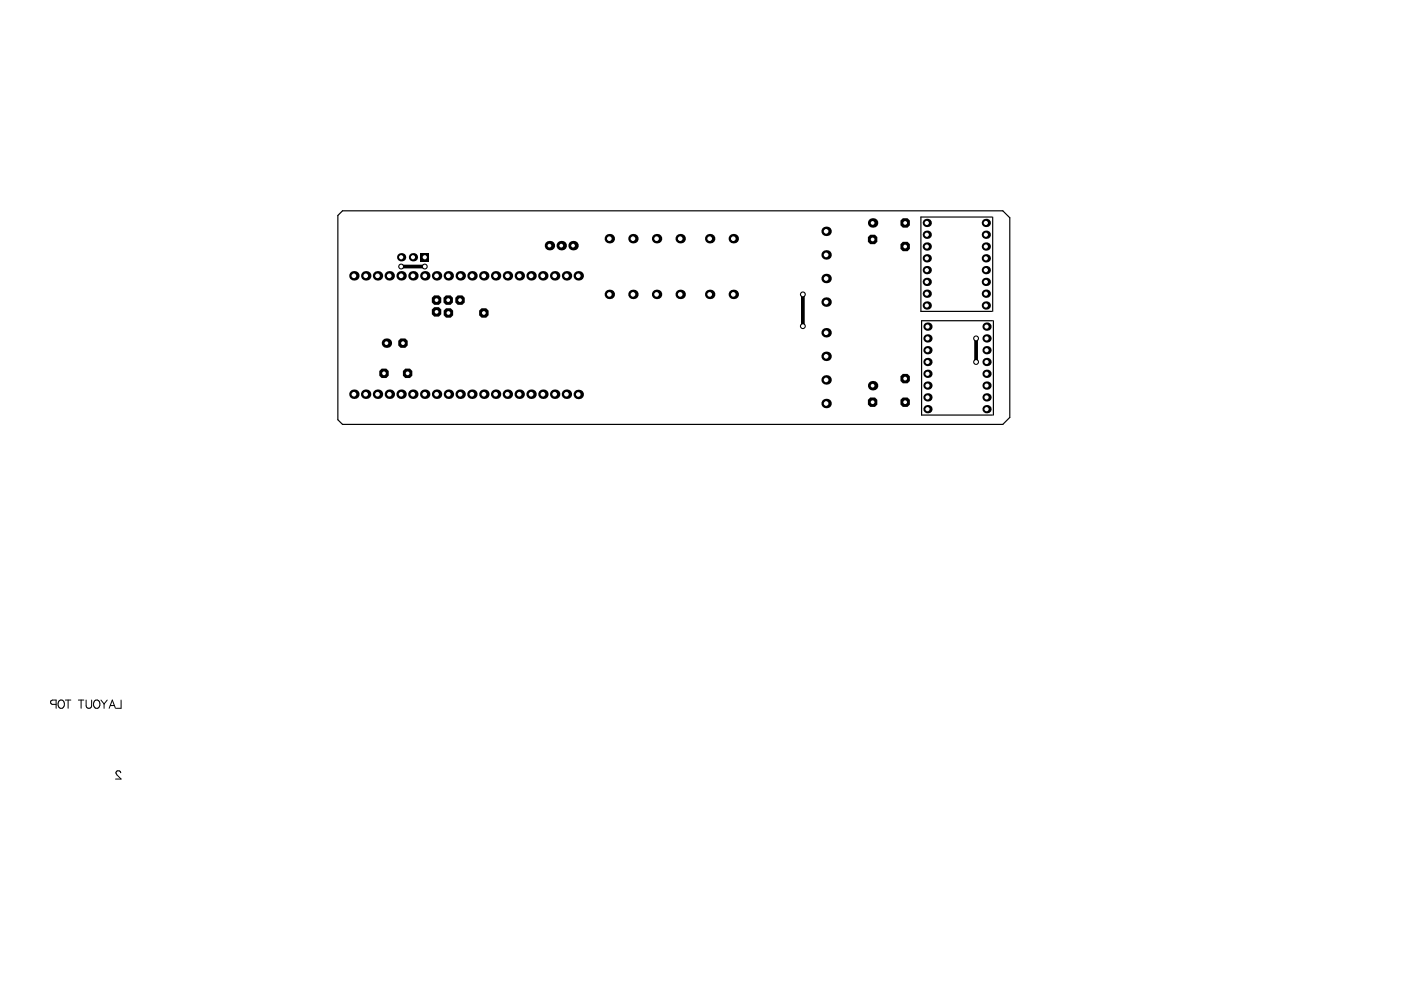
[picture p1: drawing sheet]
<svg xmlns="http://www.w3.org/2000/svg" width="297mm" height="210mm" viewBox="0 0 297 210" stroke-linecap="round" stroke-linejoin="round" font-family="sans-serif">
<path d="M71.5 45.6l1-1h139.7l1.4 1.5v42.2l-1.4 1.5h-139.7l-1-1zM209.8 45.9h-15v20h15M210 45.9v20M210 67.9h-15v19.9h15M210.2 67.9v19.9" fill="none" stroke="#000" stroke-width=".25"/>
<path d="M84.9 56.4h5M169.9 62.3v6.7M206.5 71.6v5" fill="none" stroke="#000" stroke-width=".79"/>
<g fill="none" stroke="#000" stroke-width=".21">
<path d="M11.9 149h-.8a.46 .46 0 0 1-.4-.4 .46 .46 0 0 1 .4-.5h.8v1.8M12.5 148.4a.65 .65 0 0 1 .7-.3 .65 .65 0 0 1 .4 .7v.4a.67 .67 0 0 1-.6 .7 .67 .67 0 0 1-.7-.7zM13.8 148.1h1.2M14.4 148.1v1.8M16.6 148.1h1.1M17.2 148.1v1.8M18.2 148.1v1.3a.59 .59 0 0 0 .6 .5 .59 .59 0 0 0 .6-.5v-1.3M20 148.4a.65 .65 0 0 1 .7-.3 .65 .65 0 0 1 .4 .7v.4a.67 .67 0 0 1-.6 .7 .67 .67 0 0 1-.7-.7zM21.4 148.1l.6 .9M22 149v.9M22.7 148.1l-.7 .9M23.1 149.9l.7-1.8 .6 1.8"/>
<path d="M23.3 149.3h.9M25.6 148.1v1.8h-1M25.5 163.5l-.3-.4-.6 .2a.54 .54 0 0 0 .2 .7l.8 .8h-1.1"/>
</g>
<circle cx="89.9" cy="56.4" r=".62" fill="#000"/>
<circle cx="89.9" cy="56.4" r=".39" fill="#fff"/>
<circle cx="84.9" cy="56.4" r=".62" fill="#000"/>
<circle cx="84.9" cy="56.4" r=".39" fill="#fff"/>
<circle cx="206.5" cy="71.6" r=".62" fill="#000"/>
<circle cx="206.5" cy="71.6" r=".39" fill="#fff"/>
<circle cx="206.5" cy="76.6" r=".62" fill="#000"/>
<circle cx="206.5" cy="76.6" r=".39" fill="#fff"/>
<circle cx="169.9" cy="62.3" r=".62" fill="#000"/>
<circle cx="169.9" cy="62.3" r=".39" fill="#fff"/>
<circle cx="169.9" cy="69" r=".62" fill="#000"/>
<circle cx="169.9" cy="69" r=".39" fill="#fff"/>
<circle cx="84.9" cy="83.4" r="1" fill="#000"/>
<circle cx="84.9" cy="83.4" r=".49" fill="#fff"/>
<circle cx="87.3" cy="83.4" r="1" fill="#000"/>
<circle cx="87.3" cy="83.4" r=".49" fill="#fff"/>
<circle cx="82.4" cy="83.4" r="1" fill="#000"/>
<circle cx="82.4" cy="83.4" r=".49" fill="#fff"/>
<circle cx="79.9" cy="83.4" r="1" fill="#000"/>
<circle cx="79.9" cy="83.4" r=".49" fill="#fff"/>
<circle cx="89.9" cy="83.4" r="1" fill="#000"/>
<circle cx="89.9" cy="83.4" r=".49" fill="#fff"/>
<circle cx="208.7" cy="86.6" r=".88" fill="#000"/>
<circle cx="208.7" cy="86.6" r=".44" fill="#fff"/>
<circle cx="196.2" cy="86.6" r=".88" fill="#000"/>
<circle cx="196.2" cy="86.6" r=".44" fill="#fff"/>
<circle cx="184.6" cy="81.6" r="1" fill="#000"/>
<circle cx="184.6" cy="81.6" r=".39" fill="#fff"/>
<circle cx="196.2" cy="69.1" r=".88" fill="#000"/>
<circle cx="196.2" cy="69.1" r=".44" fill="#fff"/>
<circle cx="208.7" cy="69.1" r=".88" fill="#000"/>
<circle cx="208.7" cy="69.1" r=".44" fill="#fff"/>
<circle cx="104.9" cy="83.4" r="1" fill="#000"/>
<circle cx="104.9" cy="83.4" r=".49" fill="#fff"/>
<circle cx="102.4" cy="83.4" r="1" fill="#000"/>
<circle cx="102.4" cy="83.4" r=".49" fill="#fff"/>
<circle cx="107.3" cy="83.4" r="1" fill="#000"/>
<circle cx="107.3" cy="83.4" r=".49" fill="#fff"/>
<circle cx="109.8" cy="83.4" r="1" fill="#000"/>
<circle cx="109.8" cy="83.4" r=".49" fill="#fff"/>
<circle cx="99.8" cy="83.4" r="1" fill="#000"/>
<circle cx="99.8" cy="83.4" r=".49" fill="#fff"/>
<circle cx="119.8" cy="83.4" r="1" fill="#000"/>
<circle cx="119.8" cy="83.4" r=".49" fill="#fff"/>
<path d="M96.3 63l.5-.5h1l.5 .5v1l-.5 .5h-1l-.5-.5z" fill-rule="evenodd" fill="#000"/>
<circle cx="97.3" cy="63.5" r=".39" fill="#fff"/>
<path d="M93.8 63l.5-.5h1l.5 .5v1l-.5 .5h-1l-.5-.5z" fill-rule="evenodd" fill="#000"/>
<circle cx="94.8" cy="63.5" r=".39" fill="#fff"/>
<path d="M93.9 65.7l.5-.5h1l.5 .5v1l-.5 .5h-1l-.5-.5z" fill-rule="evenodd" fill="#000"/>
<circle cx="94.9" cy="66.2" r=".39" fill="#fff"/>
<path d="M101.4 65.7l.5-.5h1l.5 .5v1l-.5 .5h-1l-.5-.5z" fill-rule="evenodd" fill="#000"/>
<circle cx="102.4" cy="66.2" r=".39" fill="#fff"/>
<circle cx="174.8" cy="48.9" r="1" fill="#000"/>
<circle cx="174.8" cy="48.9" r=".49" fill="#fff"/>
<circle cx="174.8" cy="63.9" r="1" fill="#000"/>
<circle cx="174.8" cy="63.9" r=".49" fill="#fff"/>
<circle cx="174.8" cy="53.9" r="1" fill="#000"/>
<circle cx="174.8" cy="53.9" r=".49" fill="#fff"/>
<circle cx="174.8" cy="58.9" r="1" fill="#000"/>
<circle cx="174.8" cy="58.9" r=".49" fill="#fff"/>
<circle cx="150.1" cy="50.5" r="1" fill="#000"/>
<circle cx="150.1" cy="50.5" r=".49" fill="#fff"/>
<circle cx="155.1" cy="50.5" r="1" fill="#000"/>
<circle cx="155.1" cy="50.5" r=".49" fill="#fff"/>
<circle cx="138.9" cy="50.5" r="1" fill="#000"/>
<circle cx="138.9" cy="50.5" r=".49" fill="#fff"/>
<circle cx="143.9" cy="50.5" r="1" fill="#000"/>
<circle cx="143.9" cy="50.5" r=".49" fill="#fff"/>
<circle cx="155.1" cy="62.3" r="1" fill="#000"/>
<circle cx="155.1" cy="62.3" r=".49" fill="#fff"/>
<circle cx="150.1" cy="62.3" r="1" fill="#000"/>
<circle cx="150.1" cy="62.3" r=".49" fill="#fff"/>
<circle cx="89.9" cy="58.4" r="1" fill="#000"/>
<circle cx="89.9" cy="58.4" r=".49" fill="#fff"/>
<circle cx="77.4" cy="83.4" r="1" fill="#000"/>
<circle cx="77.4" cy="83.4" r=".49" fill="#fff"/>
<circle cx="92.4" cy="58.4" r="1" fill="#000"/>
<circle cx="92.4" cy="58.4" r=".49" fill="#fff"/>
<circle cx="77.4" cy="58.4" r="1" fill="#000"/>
<circle cx="77.4" cy="58.4" r=".49" fill="#fff"/>
<circle cx="82.4" cy="58.4" r="1" fill="#000"/>
<circle cx="82.4" cy="58.4" r=".49" fill="#fff"/>
<circle cx="84.9" cy="58.4" r="1" fill="#000"/>
<circle cx="84.9" cy="58.4" r=".49" fill="#fff"/>
<circle cx="79.9" cy="58.4" r="1" fill="#000"/>
<circle cx="79.9" cy="58.4" r=".49" fill="#fff"/>
<circle cx="87.4" cy="58.4" r="1" fill="#000"/>
<circle cx="87.4" cy="58.4" r=".49" fill="#fff"/>
<path d="M85.2 78.5l.5-.5h1l.5 .5v1l-.5 .5h-1l-.5-.5z" fill-rule="evenodd" fill="#000"/>
<circle cx="86.2" cy="79" r=".39" fill="#fff"/>
<path d="M80.2 78.5l.5-.5h1l.5 .5v1l-.5 .5h-1l-.5-.5z" fill-rule="evenodd" fill="#000"/>
<circle cx="81.2" cy="79" r=".39" fill="#fff"/>
<path d="M91.4 63l.5-.5h1l.5 .5v1l-.5 .5h-1l-.5-.5z" fill-rule="evenodd" fill="#000"/>
<circle cx="92.4" cy="63.5" r=".39" fill="#fff"/>
<path d="M84.3 72.1l.5-.5h1l.5 .5v1l-.5 .5h-1l-.5-.5z" fill-rule="evenodd" fill="#000"/>
<circle cx="85.3" cy="72.6" r=".39" fill="#fff"/>
<path d="M91.4 65.5l.5-.5h1l.5 .5v1l-.5 .5h-1l-.5-.5z" fill-rule="evenodd" fill="#000"/>
<circle cx="92.4" cy="66" r=".39" fill="#fff"/>
<circle cx="81.8" cy="72.6" r="1" fill="#000"/>
<circle cx="81.8" cy="72.6" r=".39" fill="#fff"/>
<circle cx="104.9" cy="58.4" r="1" fill="#000"/>
<circle cx="104.9" cy="58.4" r=".49" fill="#fff"/>
<circle cx="117.4" cy="58.4" r="1" fill="#000"/>
<circle cx="117.4" cy="58.4" r=".49" fill="#fff"/>
<circle cx="133.9" cy="50.5" r="1" fill="#000"/>
<circle cx="133.9" cy="50.5" r=".49" fill="#fff"/>
<circle cx="119.9" cy="58.4" r="1" fill="#000"/>
<circle cx="119.9" cy="58.4" r=".49" fill="#fff"/>
<circle cx="122.3" cy="58.4" r="1" fill="#000"/>
<circle cx="122.3" cy="58.4" r=".49" fill="#fff"/>
<circle cx="114.8" cy="58.4" r="1" fill="#000"/>
<circle cx="114.8" cy="58.4" r=".49" fill="#fff"/>
<circle cx="112.4" cy="58.4" r="1" fill="#000"/>
<circle cx="112.4" cy="58.4" r=".49" fill="#fff"/>
<circle cx="102.3" cy="58.4" r="1" fill="#000"/>
<circle cx="102.3" cy="58.4" r=".49" fill="#fff"/>
<circle cx="128.9" cy="50.5" r="1" fill="#000"/>
<circle cx="128.9" cy="50.5" r=".49" fill="#fff"/>
<circle cx="109.9" cy="58.4" r="1" fill="#000"/>
<circle cx="109.9" cy="58.4" r=".49" fill="#fff"/>
<circle cx="107.4" cy="58.4" r="1" fill="#000"/>
<circle cx="107.4" cy="58.4" r=".49" fill="#fff"/>
<circle cx="121.2" cy="52" r="1" fill="#000"/>
<circle cx="121.2" cy="52" r=".39" fill="#fff"/>
<circle cx="118.7" cy="52" r="1" fill="#000"/>
<circle cx="118.7" cy="52" r=".39" fill="#fff"/>
<circle cx="116.2" cy="52" r="1" fill="#000"/>
<circle cx="116.2" cy="52" r=".39" fill="#fff"/>
<circle cx="208.6" cy="62.1" r=".88" fill="#000"/>
<circle cx="208.6" cy="62.1" r=".44" fill="#fff"/>
<circle cx="196.1" cy="62.1" r=".88" fill="#000"/>
<circle cx="196.1" cy="62.1" r=".44" fill="#fff"/>
<circle cx="196.1" cy="57.2" r=".88" fill="#000"/>
<circle cx="196.1" cy="57.2" r=".44" fill="#fff"/>
<circle cx="208.6" cy="59.6" r=".88" fill="#000"/>
<circle cx="208.6" cy="59.6" r=".44" fill="#fff"/>
<circle cx="196.1" cy="64.6" r=".88" fill="#000"/>
<circle cx="196.1" cy="64.6" r=".44" fill="#fff"/>
<circle cx="196.1" cy="59.6" r=".88" fill="#000"/>
<circle cx="196.1" cy="59.6" r=".44" fill="#fff"/>
<circle cx="208.6" cy="64.6" r=".88" fill="#000"/>
<circle cx="208.6" cy="64.6" r=".44" fill="#fff"/>
<circle cx="208.6" cy="57.2" r=".88" fill="#000"/>
<circle cx="208.6" cy="57.2" r=".44" fill="#fff"/>
<circle cx="74.9" cy="83.4" r="1" fill="#000"/>
<circle cx="74.9" cy="83.4" r=".49" fill="#fff"/>
<circle cx="112.4" cy="83.4" r="1" fill="#000"/>
<circle cx="112.4" cy="83.4" r=".49" fill="#fff"/>
<circle cx="114.9" cy="83.4" r="1" fill="#000"/>
<circle cx="114.9" cy="83.4" r=".49" fill="#fff"/>
<circle cx="97.4" cy="83.4" r="1" fill="#000"/>
<circle cx="97.4" cy="83.4" r=".49" fill="#fff"/>
<circle cx="92.4" cy="83.4" r="1" fill="#000"/>
<circle cx="92.4" cy="83.4" r=".49" fill="#fff"/>
<circle cx="94.9" cy="83.4" r="1" fill="#000"/>
<circle cx="94.9" cy="83.4" r=".49" fill="#fff"/>
<circle cx="117.4" cy="83.4" r="1" fill="#000"/>
<circle cx="117.4" cy="83.4" r=".49" fill="#fff"/>
<circle cx="74.9" cy="58.4" r="1" fill="#000"/>
<circle cx="74.9" cy="58.4" r=".49" fill="#fff"/>
<circle cx="94.8" cy="58.4" r="1" fill="#000"/>
<circle cx="94.8" cy="58.4" r=".49" fill="#fff"/>
<circle cx="138.9" cy="62.3" r="1" fill="#000"/>
<circle cx="138.9" cy="62.3" r=".49" fill="#fff"/>
<circle cx="133.9" cy="62.3" r="1" fill="#000"/>
<circle cx="133.9" cy="62.3" r=".49" fill="#fff"/>
<circle cx="128.9" cy="62.3" r="1" fill="#000"/>
<circle cx="128.9" cy="62.3" r=".49" fill="#fff"/>
<circle cx="143.9" cy="62.3" r="1" fill="#000"/>
<circle cx="143.9" cy="62.3" r=".49" fill="#fff"/>
<circle cx="99.9" cy="58.4" r="1" fill="#000"/>
<circle cx="99.9" cy="58.4" r=".49" fill="#fff"/>
<circle cx="97.4" cy="58.4" r="1" fill="#000"/>
<circle cx="97.4" cy="58.4" r=".49" fill="#fff"/>
<circle cx="208.7" cy="81.6" r=".88" fill="#000"/>
<circle cx="208.7" cy="81.6" r=".44" fill="#fff"/>
<circle cx="208.7" cy="84.1" r=".88" fill="#000"/>
<circle cx="208.7" cy="84.1" r=".44" fill="#fff"/>
<circle cx="208.7" cy="74.1" r=".88" fill="#000"/>
<circle cx="208.7" cy="74.1" r=".44" fill="#fff"/>
<circle cx="196.2" cy="79.1" r=".88" fill="#000"/>
<circle cx="196.2" cy="79.1" r=".44" fill="#fff"/>
<circle cx="196.2" cy="76.6" r=".88" fill="#000"/>
<circle cx="196.2" cy="76.6" r=".44" fill="#fff"/>
<circle cx="208.7" cy="71.6" r=".88" fill="#000"/>
<circle cx="208.7" cy="71.6" r=".44" fill="#fff"/>
<circle cx="208.7" cy="79.1" r=".88" fill="#000"/>
<circle cx="208.7" cy="79.1" r=".44" fill="#fff"/>
<circle cx="196.2" cy="84.1" r=".88" fill="#000"/>
<circle cx="196.2" cy="84.1" r=".44" fill="#fff"/>
<circle cx="196.2" cy="81.6" r=".88" fill="#000"/>
<circle cx="196.2" cy="81.6" r=".44" fill="#fff"/>
<circle cx="196.2" cy="71.6" r=".88" fill="#000"/>
<circle cx="196.2" cy="71.6" r=".44" fill="#fff"/>
<circle cx="196.2" cy="74.1" r=".88" fill="#000"/>
<circle cx="196.2" cy="74.1" r=".44" fill="#fff"/>
<circle cx="208.7" cy="76.6" r=".88" fill="#000"/>
<circle cx="208.7" cy="76.6" r=".44" fill="#fff"/>
<path d="M190.5 46.7l.5-.5h1l.5 .5v1l-.5 .5h-1l-.5-.5z" fill-rule="evenodd" fill="#000"/>
<circle cx="191.5" cy="47.2" r=".39" fill="#fff"/>
<path d="M183.6 50.2l.5-.5h1l.5 .5v1l-.5 .5h-1l-.5-.5z" fill-rule="evenodd" fill="#000"/>
<circle cx="184.6" cy="50.7" r=".39" fill="#fff"/>
<circle cx="196.1" cy="49.7" r=".88" fill="#000"/>
<circle cx="196.1" cy="49.7" r=".44" fill="#fff"/>
<circle cx="196.1" cy="52.2" r=".88" fill="#000"/>
<circle cx="196.1" cy="52.2" r=".44" fill="#fff"/>
<circle cx="208.6" cy="49.7" r=".88" fill="#000"/>
<circle cx="208.6" cy="49.7" r=".44" fill="#fff"/>
<circle cx="208.6" cy="52.2" r=".88" fill="#000"/>
<circle cx="208.6" cy="52.2" r=".44" fill="#fff"/>
<circle cx="208.6" cy="54.7" r=".88" fill="#000"/>
<circle cx="208.6" cy="54.7" r=".44" fill="#fff"/>
<path d="M190.5 51.7l.5-.5h1l.5 .5v1l-.5 .5h-1l-.5-.5z" fill-rule="evenodd" fill="#000"/>
<circle cx="191.5" cy="52.2" r=".39" fill="#fff"/>
<circle cx="184.6" cy="47.2" r="1" fill="#000"/>
<circle cx="184.6" cy="47.2" r=".39" fill="#fff"/>
<circle cx="196.1" cy="54.7" r=".88" fill="#000"/>
<circle cx="196.1" cy="54.7" r=".44" fill="#fff"/>
<circle cx="208.6" cy="47.2" r=".88" fill="#000"/>
<circle cx="208.6" cy="47.2" r=".44" fill="#fff"/>
<circle cx="196.1" cy="47.2" r=".88" fill="#000"/>
<circle cx="196.1" cy="47.2" r=".44" fill="#fff"/>
<circle cx="84.9" cy="54.4" r=".88" fill="#000"/>
<circle cx="84.9" cy="54.4" r=".44" fill="#fff"/>
<path d="M190.5 84.6l.5-.5h1l.5 .5v1l-.5 .5h-1l-.5-.5z" fill-rule="evenodd" fill="#000"/>
<circle cx="191.5" cy="85.1" r=".39" fill="#fff"/>
<circle cx="174.8" cy="70.4" r="1" fill="#000"/>
<circle cx="174.8" cy="70.4" r=".49" fill="#fff"/>
<circle cx="174.8" cy="75.4" r="1" fill="#000"/>
<circle cx="174.8" cy="75.4" r=".49" fill="#fff"/>
<circle cx="174.8" cy="85.4" r="1" fill="#000"/>
<circle cx="174.8" cy="85.4" r=".49" fill="#fff"/>
<path d="M190.5 79.6l.5-.5h1l.5 .5v1l-.5 .5h-1l-.5-.5z" fill-rule="evenodd" fill="#000"/>
<circle cx="191.5" cy="80.1" r=".39" fill="#fff"/>
<path d="M183.6 84.6l.5-.5h1l.5 .5v1l-.5 .5h-1l-.5-.5z" fill-rule="evenodd" fill="#000"/>
<circle cx="184.6" cy="85.1" r=".39" fill="#fff"/>
<circle cx="174.8" cy="80.4" r="1" fill="#000"/>
<circle cx="174.8" cy="80.4" r=".49" fill="#fff"/>
<circle cx="122.3" cy="83.5" r="1" fill="#000"/>
<circle cx="122.3" cy="83.5" r=".49" fill="#fff"/>
<circle cx="155.1" cy="78.5" r=".75" fill="#000"/>
<circle cx="155.1" cy="78.5" r="8.8" fill="#fff"/>
<path d="M89 53.6h1.7v1.7h-1.7z" fill-rule="evenodd" fill="#000"/>
<circle cx="89.9" cy="54.4" r=".44" fill="#fff"/>
<circle cx="87.4" cy="54.4" r=".88" fill="#000"/>
<circle cx="87.4" cy="54.4" r=".44" fill="#fff"/>
</svg>
